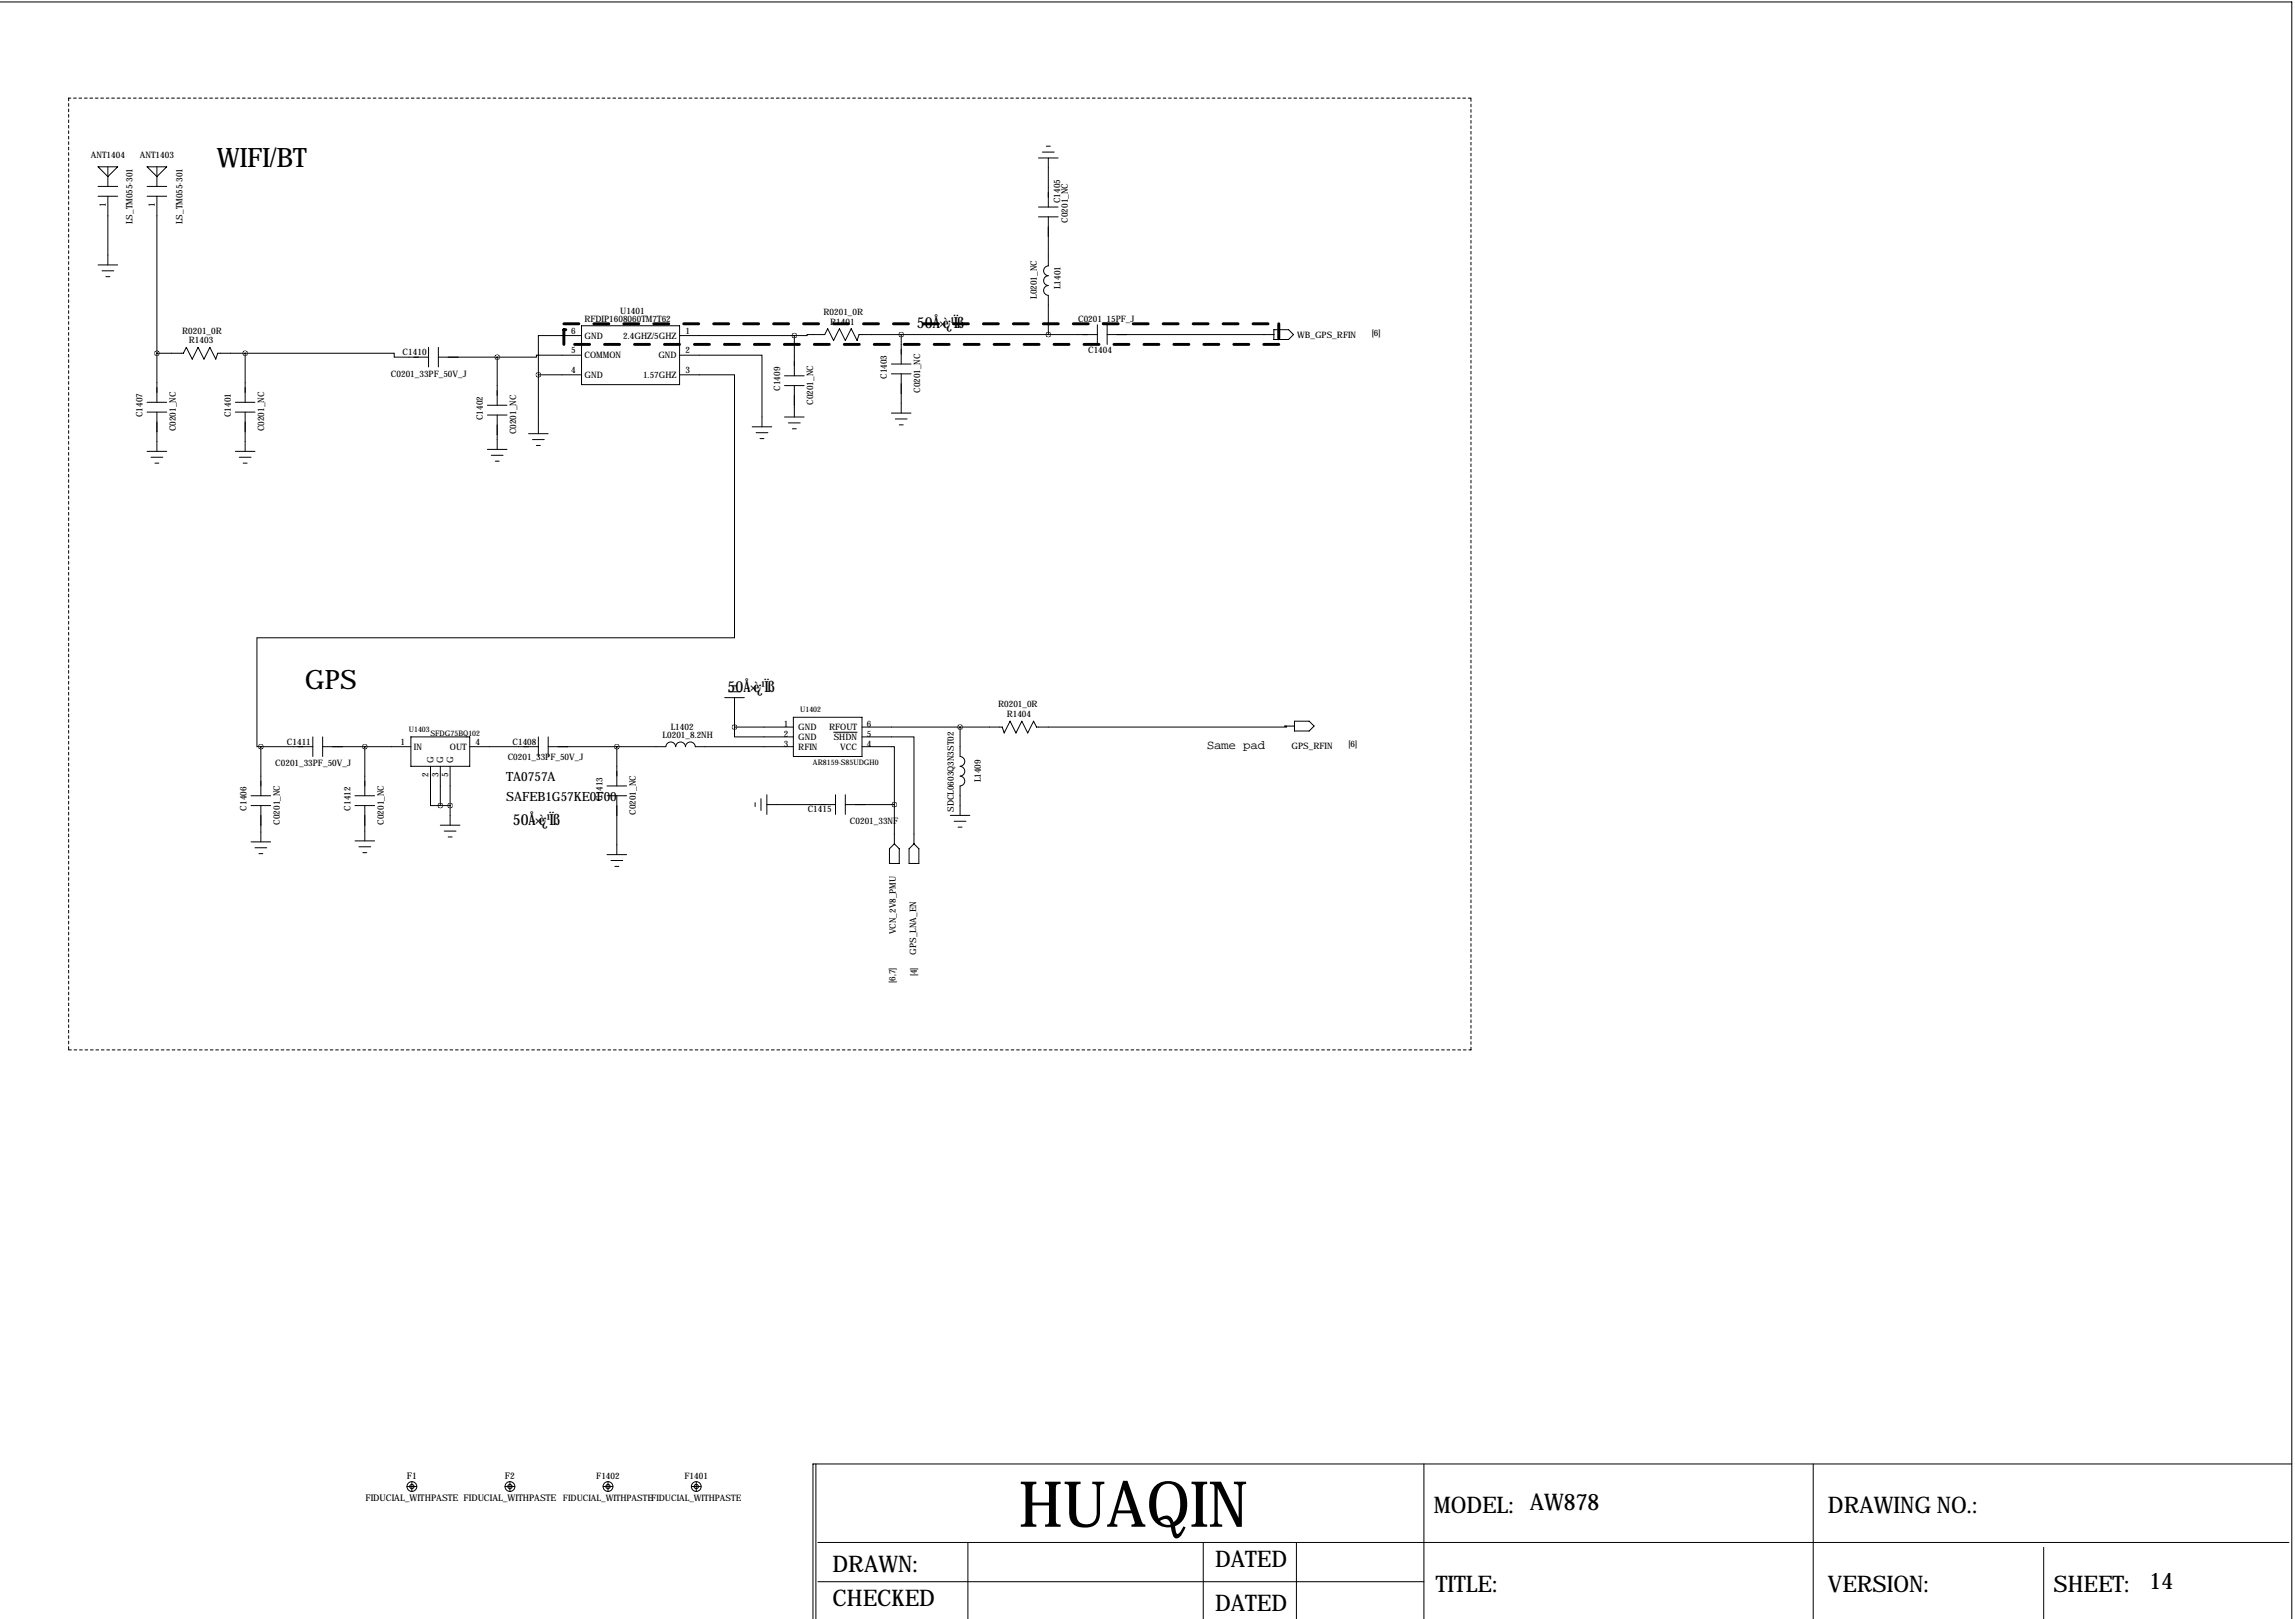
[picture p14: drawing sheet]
<svg xmlns="http://www.w3.org/2000/svg" width="594mm" height="419mm" viewBox="0 0 594 419" stroke-linecap="round" stroke-linejoin="round" font-family="sans-serif">
<defs><g id="words">
<text font-size="16.5" x="263.9" y="395.2">HUAQIN</text>
<g font-size="6.9">
<text x="56.1" y="43.2">WIFI/BT</text>
<text x="79" y="178.3">GPS</text>
</g>
<g font-size="5.9">
<text x="371.3" y="391.7">MODEL:</text>
<text x="396.2" y="390.9">AW878</text>
<text x="473.5" y="391.7">DRAWING NO.:</text>
<text x="215.6" y="406.9">DRAWN:</text>
<text x="314.7" y="405.6">DATED</text>
<text x="371.9" y="412">TITLE:</text>
<text x="473.5" y="412">VERSION:</text>
<text x="531.9" y="412">SHEET:</text>
<text x="556.8" y="411.2">14</text>
<text x="215.6" y="415.8">CHECKED</text>
<text x="314.7" y="417.1">DATED</text>
</g>
<g font-size="4">
<text x="237.5" y="84.8">50Å</text>
<text x="242.5" y="84.8">·×è¿¹Ïß</text>
<text x="188.5" y="179.1">50Å</text>
<text x="193.5" y="179.1">·×è¿¹Ïß</text>
<text x="132.8" y="213.6">50Å</text>
<text x="137.8" y="213.6">·×è¿¹Ïß</text>
</g>
<g font-size="3.3">
<text x="312.6" y="193.8">Same pad</text>
<text x="131.1" y="202.2">TA0757A</text>
<text x="131.1" y="207.3">SAFEB1G57KE0F00</text>
</g>
<g font-size="2.4">
<text x="105.4" y="383">F1</text>
<text x="130.8" y="383">F2</text>
<text x="94.7" y="388.5">FIDUCIAL_WITHPASTE FIDUCIAL_WITHPASTE</text>
</g>
<g font-size="2.3">
<text x="23.5" y="40.9">ANT1404</text>
<text x="36.2" y="40.9">ANT1403</text>
<text x="27.4" y="53.5" transform="rotate(-90 27.4 53.5)">1</text>
<text x="40.1" y="53.5" transform="rotate(-90 40.1 53.5)">1</text>
<text x="274.6" y="52.6" transform="rotate(-90 274.6 52.6)">C1405</text>
<text x="34.3" y="58" transform="rotate(-90 34.3 58)">LS_TM055-301</text>
<text x="47.3" y="58" transform="rotate(-90 47.3 58)">LS_TM055-301</text>
<text x="276.6" y="57.7" transform="rotate(-90 276.6 57.7)">C0201_NC</text>
<text x="268.6" y="77.4" transform="rotate(-90 268.6 77.4)">L0201_NC</text>
<text x="274.7" y="74.8" transform="rotate(-90 274.7 74.8)">L1401</text>
<text x="151.4" y="83.3">RFDIP1608060TM7T62</text>
<text x="160.7" y="81.3">U1401</text>
<text x="213.3" y="81.5">R0201_0R</text>
<text x="279.2" y="83.3">C0201_15PF_J</text>
<text x="47.2" y="86.4">R0201_0R</text>
<text x="48.9" y="88.9">R1403</text>
<text x="147.9" y="86.4">6</text>
<text x="151.4" y="87.6">GND</text>
<text x="161.4" y="87.6">2.4GHZ/5GHZ</text>
<text x="177.5" y="86.4">1</text>
<text x="215" y="84.1">R1401</text>
<text x="336" y="87.4">WB_GPS_RFIN</text>
<text x="355.3" y="86.9">[6]</text>
<text x="104.3" y="91.9">C1410</text>
<text x="147.9" y="91.4">5</text>
<text x="151.4" y="92.7">COMMON</text>
<text x="170.5" y="92.7">GND</text>
<text x="177.5" y="91.4">2</text>
<text x="281.8" y="91.4">C1404</text>
<text x="101.3" y="97.5">C0201_33PF_50V_J</text>
<text x="147.9" y="96.5">4</text>
<text x="151.4" y="97.8">GND</text>
<text x="166.6" y="97.8">1.57GHZ</text>
<text x="177.5" y="96.5">3</text>
<text x="202" y="101.1" transform="rotate(-90 202 101.1)">C1409</text>
<text x="229.7" y="98.1" transform="rotate(-90 229.7 98.1)">C1403</text>
<text x="238.3" y="101.8" transform="rotate(-90 238.3 101.8)">C0201_NC</text>
<text x="210.6" y="104.8" transform="rotate(-90 210.6 104.8)">C0201_NC</text>
<text x="36.9" y="108" transform="rotate(-90 36.9 108)">C1407</text>
<text x="45.5" y="111.7" transform="rotate(-90 45.5 111.7)">C0201_NC</text>
<text x="59.8" y="108" transform="rotate(-90 59.8 108)">C1401</text>
<text x="68.4" y="111.7" transform="rotate(-90 68.4 111.7)">C0201_NC</text>
<text x="125.1" y="108.8" transform="rotate(-90 125.1 108.8)">C1402</text>
<text x="133.7" y="112.4" transform="rotate(-90 133.7 112.4)">C0201_NC</text>
<text x="258.5" y="183.1">R0201_0R</text>
<text x="260.7" y="185.7">R1404</text>
<text x="171.6" y="191.2">L0201_8.2NH</text>
<text x="173.7" y="189.1">L1402</text>
<text x="203" y="188.2">1</text>
<text x="203" y="190.8">2</text>
<text x="206.8" y="189">GND</text>
<text x="206.8" y="191.5">GND</text>
<text x="214.7" y="189">RFOUT</text>
<text x="215.9" y="191.5">SHDN</text>
<text x="224.5" y="190.8">5</text>
<text x="224.5" y="188.2">6</text>
<text x="74.3" y="192.8">C1411</text>
<text x="103.7" y="192.8">1</text>
<text x="107.2" y="194.1">IN</text>
<text x="112.3" y="197.6" transform="rotate(-90 112.3 197.6)">G</text>
<text x="114.8" y="197.6" transform="rotate(-90 114.8 197.6)">G</text>
<text x="116.6" y="194.1">OUT</text>
<text x="117.4" y="197.6" transform="rotate(-90 117.4 197.6)">G</text>
<text x="123.2" y="192.8">4</text>
<text x="131.5" y="196.7">C0201_33PF_50V_J</text>
<text x="132.7" y="192.8">C1408</text>
<text x="203" y="193.3">3</text>
<text x="206.8" y="194.1">RFIN</text>
<text x="217.6" y="194.1">VCC</text>
<text x="224.5" y="193.3">4</text>
<text x="334.5" y="193.8">GPS_RFIN</text>
<text x="349.3" y="193.3">[6]</text>
<text x="71.3" y="198.4">C0201_33PF_50V_J</text>
<text x="111" y="201.1" transform="rotate(-90 111 201.1)">2</text>
<text x="113.5" y="201.1" transform="rotate(-90 113.5 201.1)">3</text>
<text x="116.1" y="201.1" transform="rotate(-90 116.1 201.1)">5</text>
<text x="254.1" y="202.5" transform="rotate(-90 254.1 202.5)">L1409</text>
<text x="63.9" y="209.9" transform="rotate(-90 63.9 209.9)">C1406</text>
<text x="90.8" y="209.9" transform="rotate(-90 90.8 209.9)">C1412</text>
<text x="156.1" y="207.3" transform="rotate(-90 156.1 207.3)">C1413</text>
<text x="72.5" y="213.5" transform="rotate(-90 72.5 213.5)">C0201_NC</text>
<text x="99.4" y="213.5" transform="rotate(-90 99.4 213.5)">C0201_NC</text>
<text x="164.7" y="211" transform="rotate(-90 164.7 211)">C0201_NC</text>
<text x="209.2" y="210.3">C1415</text>
<text x="220.1" y="213.4">C0201_33NF</text>
<text x="247" y="210.2" transform="rotate(-90 247 210.2)">SDCL0603Q3N3ST02</text>
<text x="232.1" y="241.9" transform="rotate(-90 232.1 241.9)">VCN_2V8_PMU</text>
<text x="237.3" y="247.1" transform="rotate(-90 237.3 247.1)">GPS_LNA_EN</text>
<text x="231.9" y="254.4" transform="rotate(-90 231.9 254.4)">[6,7]</text>
<text x="237.5" y="252.7" transform="rotate(-90 237.5 252.7)">[4]</text>
<text x="154.4" y="383">F1402</text>
<text x="177.3" y="383">F1401</text>
<text x="145.8" y="388.5">FIDUCIAL_WITHPASTEFIDUCIAL_WITHPASTE</text>
</g>
<g font-size="2">
<text x="207.3" y="184.4">U1402</text>
<text x="105.9" y="189.5">U1403</text>
<text x="111.5" y="190.5">SFDG75BQ102</text>
<text x="210.6" y="198.1">AR8159-S85UDGH0</text>
</g>
</g></defs>
<g fill="none" stroke="#000" stroke-width=".26">
<path d="M0 .5h593.6v418.6M270 39.4h3M271 37.8h1M25.4 43.2h5.1l-2.6 2.5zM25.4 48.3h5.1M25.4 50.8h5.1M27.9 43.2v5.1M27.9 50.8v17.8M38.1 43.2h5.1l-2.6 2.5zM38.1 48.3h5.1M38.1 50.8h5.1M40.6 43.2v5.1"/>
<path d="M40.6 50.8v53.3M269 53.6h5.1M269 56.1h5.1M269 40.9h5.1M271.5 56.1v12.7a1.27 1.27 0 0 0-1.2 1.3 1.27 1.27 0 0 0 1.2 1.3 1.27 1.27 0 0 0-1.2 1.2 1.27 1.27 0 0 0 1.2 1.3 1.27 1.27 0 0 0-1.2 1.3 1.27 1.27 0 0 0 1.2 1.3v10.1M271.5 40.9v12.7M25.4 68.6h5.1M26.4 70.1h3.1M27.4 71.6h1M40.6 91.4h6.9l.8-1.5 1.5 3.1 1.5-3.1 1.5 3.1 1.6-3.1 1.5 3.1 .5-1.6h7.1M63.5 91.4h38.6v1.1h8.9M63.5 91.4v12.7"/>
<path d="M111 89.9v5.1M113.5 92.5h15.3M113.5 89.9v5.1M128.8 92.5v12.4M139.4 97v15.3M139.4 97h11.2M150.6 86.9h-11.2v10.1M150.6 91.9h-11.7v.6h-10.1M150.6 84.3h25.4v15.3h-25.4zM176 97h14.2v68.1h-123.7v28.2h1.1M176 91.9h21.4v18.6M176 86.9h29.7"/>
<path d="M203.2 97.3h5.1M203.2 99.8h5.1M205.7 86.9v10.4M205.7 99.8v8.1M230.9 94.2h5.1M230.9 96.8h5.1M233.4 86.6v7.6M233.4 96.8v10.1M284.2 86.6h-61.7l-.5 1.5-1.5-3-1.6 3-1.5-3-1.5 3-1.5-3-.8 1.5h-4.6v.3h-3.3M284.2 84.1v5.1M286.8 86.6h43.1M286.8 84.1v5.1"/>
<path d="M329.9 85.3h3.9l1.2 1.3-1.2 1.3h-3.9zM38.1 104.1h5.1M38.1 106.7h5.1M38.1 116.8h5.1M39.1 118.4h3.1M40.1 119.9h1M40.6 106.7v10.1M61 104.1h5M61 106.7h5M61 116.8h5M62 118.4h3M63 119.9h1"/>
<path d="M63.5 106.7v10.1M126.2 104.9h5.1M126.2 107.4h5.1M126.2 116.3h5.1M127.3 117.9h3M128.3 119.4h1M128.8 107.4v8.9M136.9 112.3h5.1M137.9 113.8h3.1M138.9 115.3h1.1M194.8 110.5h5.1M195.8 112h3.1"/>
<path d="M196.8 113.5h1.1M203.2 107.9h5.1M204.2 109.5h3.1M205.2 111h1M230.9 106.9h5.1M231.9 108.5h3M232.9 110h1M188.7 179.1h3.1M189.7 177.5h1.1M67.6 193.3h13.4M67.6 193.3v12.7M81 190.8v5"/>
<path d="M83.6 193.3h22.8M83.6 190.8v5M94.5 193.3v12.7M106.4 190.8h15.3v7.6h-15.3zM111.5 198.4v10.1h2.5M114 198.4v10.1M116.6 198.4v15.2M121.7 193.3h17.7M139.4 190.8v5M142 193.3h30.5a1.27 1.27 0 0 1 1.2-1.2 1.27 1.27 0 0 1 1.3 1.2 1.27 1.27 0 0 1 1.3-1.2 1.27 1.27 0 0 1 1.2 1.2 1.27 1.27 0 0 1 1.3-1.2 1.27 1.27 0 0 1 1.3 1.2h25.4M142 190.8v5M159.8 193.3v10.2"/>
<path d="M187.7 180.6h5.1M190.2 188.2v2.6h15.3M190.2 188.2h15.3M190.2 180.6v7.6M205.5 185.7h17.8v10.1h-17.8zM215.9 189.5h6.1M223.3 190.8h13.4v27.6M223.3 193.3h8.3v15M248.7 188.2v7.6a1.27 1.27 0 0 1 1.2 1.3 1.27 1.27 0 0 1-1.2 1.3 1.27 1.27 0 0 1 1.2 1.2 1.27 1.27 0 0 1-1.2 1.3 1.27 1.27 0 0 1 1.2 1.3 1.27 1.27 0 0 1-1.2 1.3v7.6M335.3 188h-2.6h.5v.2h-64.7l-.8-1.5-1.5 3-1.5-3-1.6 3-1.5-3-1.5 3-.5-1.5h-36.3M335.3 186.7h3.8l1.3 1.3-1.3 1.2h-3.8zM65 206h5.1"/>
<path d="M65 208.5h5.1M65 217.9h5.1M66 219.5h3.1M67.6 208.5v9.4M91.9 206h5.1M91.9 208.5h5.1M91.9 217.7h5.1M93 219.2h3M94.5 208.5v9.2M114 208.5h2.6M114 213.6h5.1M115.1 215.1h3"/>
<path d="M116.1 216.7h1M157.2 203.5h5.1M157.2 206h5.1M159.8 206v15.2M195.6 207.8v1M197.1 206.8v3M198.6 208.3h17.8M198.6 205.7v5.1M216.4 205.7v5.1M218.9 208.3h12.7M218.9 205.7v5.1M230.4 219.7l1.2-1.3 1.3 1.3v3.8h-2.5z"/>
<path d="M231.6 208.3v10.1M235.5 219.7l1.2-1.3 1.3 1.3v3.8h-2.5zM246.1 211.1h5.1M247.1 212.6h3.1M248.2 214.1h1M67.1 221h1M94 220.7h1M157.2 221.2h5.1M158.2 222.8h3.1M159.3 224.3h1M211.3 379v40.1M368.8 379v40.1"/>
<path d="M469.6 379v40.1M593.6 379h-383v40.1M105.4 384.8h2.5M106.7 383.5v2.6M130.8 384.8h2.5M132.1 383.5v2.6M156.2 384.8h2.5M157.5 383.5v2.6M179.1 384.8h2.5M180.3 383.5v2.6M211.8 399.3h381M250.7 399.3v19.8"/>
<path d="M311.7 399.3v19.8M335.8 399.3v19.8M211.8 409.4h157M529.3 400.6v18.5"/>
<circle cx="106.7" cy="384.8" r="1.27"/>
<circle cx="106.7" cy="384.8" r=".56"/>
<circle cx="132.1" cy="384.8" r="1.27"/>
<circle cx="132.1" cy="384.8" r=".56"/>
<circle cx="157.5" cy="384.8" r="1.27"/>
<circle cx="157.5" cy="384.8" r=".56"/>
<circle cx="180.3" cy="384.8" r="1.27"/>
<circle cx="180.3" cy="384.8" r=".56"/>
</g>
<path d="M146 83.8h185.2M146 89.2v-3.9M146 85.3h.6M331.2 83.8v5.4M331.2 89.2h-185.2" fill="none" stroke="#000" stroke-width=".76" stroke-dasharray="3.9 3.9"/>
<path d="M17.8 25.4v246.4M381 25.4h-363.2M17.8 271.8h363.2M381 271.8v-246.4" fill="none" stroke="#000" stroke-width=".26" stroke-dasharray=".7 .7"/>
<path d="M190.2 188.2a.05 .05 0 0 0 .1 0 .05 .05 0 0 0-.1 0zM231.6 208.3a.05 .05 0 0 0 .1 0 .05 .05 0 0 0-.1 0zM116.5 208.5a.05 .05 0 0 0 .1 0 .05 .05 0 0 0-.1 0zM233.4 86.6a.05 .05 0 0 0 .1 0 .05 .05 0 0 0-.1 0zM271.5 86.6a.05 .05 0 0 0 .1 0 .05 .05 0 0 0-.1 0zM114 208.5a.05 .05 0 0 0 .1 0 .05 .05 0 0 0-.1 0zM159.7 193.3a.05 .05 0 0 0 .1 0 .05 .05 0 0 0-.1 0zM67.5 193.3a.05 .05 0 0 0 .1 0 .05 .05 0 0 0-.1 0zM94.4 193.3a.05 .05 0 0 0 .1 0 .05 .05 0 0 0-.1 0zM205.7 86.9a.05 .05 0 0 0 .1 0 .05 .05 0 0 0-.1 0zM139.4 97a.05 .05 0 0 0 .1 0 .05 .05 0 0 0-.1 0zM40.6 91.4a.05 .05 0 0 0 .1 0 .05 .05 0 0 0-.1 0zM128.7 92.5a.05 .05 0 0 0 .1 0 .05 .05 0 0 0-.1 0zM248.6 188.2a.05 .05 0 0 0 .1 0 .05 .05 0 0 0-.1 0z" fill="#000" stroke="#000" stroke-width="1.3"/>
<use href="#words"/>
</svg>
